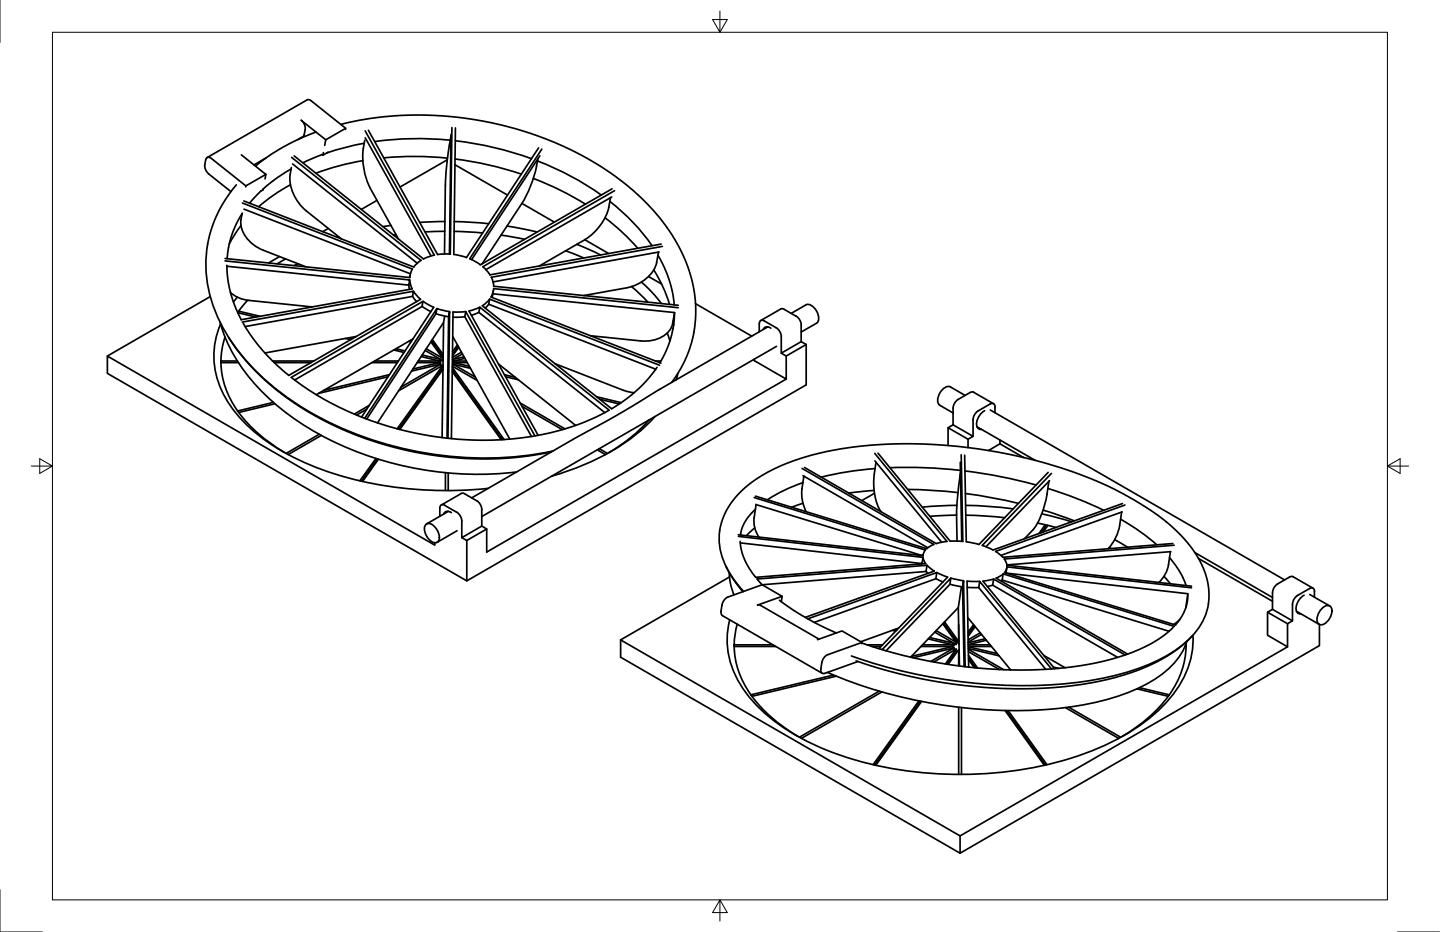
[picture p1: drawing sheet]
<svg xmlns="http://www.w3.org/2000/svg" width="432mm" height="279mm" viewBox="0 0 432 279" stroke-linecap="round" stroke-linejoin="round" font-family="sans-serif">
<!-- layer: Visible -->
<g fill="none" stroke="#000" stroke-width=".51">
<path d="M92 30l-29.9 17.2M92 29.9h.7l.7 .3M93.4 30.3l10.3 8.2-.1 .3M94.8 39.6l-.7 .2a60.1 60.1 0 0 0-17.5 10M102.2 37.3l8.5-1.7 9.4-1h10.4l8 .7 9.1 1.6 10.1 2.6 8.6 3.2 8.1 3.8 8.4 5.1 6.6 5.1 4.8 4.5 5.3 6.3 4 6.4 2.7 6.1 1.8 6.7 .5 3.6 .1 3.1a35.1 35.1 0 0 1-7.2 21.3M103.7 38.5l-6 3.4M109.5 39.2l20.8 37.3-3.3 1.1M135.5 38.2l-.5 38-3.8 .1-20.7-37.2M136.6 38.3l-.5 38 3.8 .9 21.6-32.9M61.4 49.4l.1 1 .7 1.4 7.1 5.6M61.4 49.4l.3-1.5a.83 .83 0 0 1 1.3-.7l10.7 8.5M70.9 55.4a37.9 37.9 0 0 0-8.6 17.8"/>
<path d="M72.4 46.4l7.3 5.9M78.3 57.2l-3.5 3.7M78.9 56.6v.3l-.6 .4M79.7 52.3l-6 3.4v.3M79.7 52.3l-.2 1.3M79.7 47.4l-3.6 2M87 52.3a12.7 12.7 0 0 0 4.8 10.9l10.6 8.4M87.1 55.4l-4.6 2.8-4.9 3.8M87.3 50.6a46.9 46.9 0 0 0-8.4 6M87.4 50.2l-.4 2.1M87.4 47.2l38.9 30.8-2.2 2-51-19.8M87.7 49.1l37.4 29.8"/>
<path d="M88.2 46.7l38.8 30.9M90.3 41.3l.1 .1M90.8 41l-1.5 .8M90.8 41l.5-.7a3.6 3.6 0 0 0-1-4.3l7.4 5.9M96.5 46.3l.3 .2M96.6 46.3l-5.8 2.5M97 45.7l-.2 .8M97.7 41.9l-.3 1.7M98.4 45.6l-1.6 .9M108.8 48.2l-7.3 1.5-6.8 2.2M109.2 42.9l-5.2 1.2-6 1.7M109.4 42a20.8 20.8 0 0 0 1.6 14.3l8.5 15.3"/>
<path d="M109.5 41.3l19.7 35.4M115.1 47.3l9.4-.4 9.7 .5M133.5 55.5l-.2 20.6M134.1 48l-14.1 8.1M135 42l-10.7-.4-6 .2-5.9 .6M135.2 40.9l-1.1 7-.5 7.6M135.2 40.3l-.4 35.9M136.4 49.4l15.8 9.1M136.5 47.7l10 1.7 9.8 2.8M136.5 42.2l10.9 1.9 6.1 1.5 5.9 2M159.9 53.5l8.7 3.8 7 3.9M160.9 49.9a35.8 35.8 0 0 1-4.4 11.1l-11.9 18.1"/>
<path d="M161.2 48.2l5.5 2.4 5.2 2.6 8.4 5.3M161.3 47.6l-.4 2.3M161.9 46.7l-20.5 31.1M162.5 44.7l-21.6 32.9 3.2 1.8M183.1 59.2l-.6 3M183.4 59.1l-37.7 21.7M183.5 56.6l-39.5 22.8M184.3 57.2l-39.5 22.8M62.3 73.2a40.1 40.1 0 0 0 8.3 30.9 81.5 81.5 0 0 0 38.4 26.9 105.5 105.5 0 0 0 56.8 4.2M67.5 78.2l55.4 5.7-.3 1.6-54.6-5.7M68 79.5a34.9 34.9 0 0 0 4.3 16.3M72.3 67.6l-3.5 5.5"/>
<path d="M72.6 64a8.5 8.5 0 0 0 4.1 9.9l2.2 1.1 12.8 5M72.7 63.9l-1.6 2.8-1.5 3.6-.9 3-.6 4.3M72.7 60.9l51 19.8-.8 2.5-55.4-5.7M73.2 62.7l49.9 19.4M83.8 76.9l-3.3 1.9M85.7 77.6l-2.6 1.5M89.3 79l-1.1 .6M98.4 68.5l-1.6 .9M101.6 71l-.4 .1M113.1 60.1l-4.8 2.7M117.2 67.6l-2.3 .3M118.8 70.3l-.8 .1"/>
<path d="M133.4 69.3l-5.9 .2M133.4 66.4l-7.5 .3M136.2 69.4l8.5 .4M136.2 66.4l10.4 .7M150.3 70.5l7 1.2M152 67.8l9.1 1.8M156.5 61l9.7 5.6M169.6 75.2l5.4 2.1M172.9 73.3l7.2 3.1M175.3 71.9l7.2 4.1M181.4 65.3l5.3 4.4 4.5 4.7M182.5 62.2a16.2 16.2 0 0 1-7.1 9.6l-13.7 8"/>
<path d="M182.9 60.4a60.6 60.6 0 0 1 12.6 13.3M196.9 78.7a11 11 0 0 1-8.9 7.6l-13 2.3M197.3 76.5a35.1 35.1 0 0 1 4.9 14.9M197.5 75.6l-.6 3.1M197.6 75.5l-49.8 9M198.2 73.2l-51.3 9.2-2.1-2.4M198.6 73.9l-51.3 9.2 .7 2.7M63 88.9l-30.8 17.8M66 96.6a52.4 52.4 0 0 0 19.8 27.2 98.3 98.3 0 0 0 69.1 17.7M66.1 97.1a25.1 25.1 0 0 0 4.1 26.1 58.2 58.2 0 0 0 26.3 17.6 113.9 113.9 0 0 0 49.9 5.6M69.1 87.7a9.6 9.6 0 0 0 5.6 2.4l18.9 1.9M71.2 89.1l-1.2 1.4"/>
<path d="M71.3 93.7l5.5 1.3M71.6 93.3v.5M71.6 93.3l6.4 1.5M71.6 93.3l-.3 .4M72.6 96.6l51.4-9.3-.3 1.6-50.2 9M74.3 90l-2.7 3.3M122.6 85.4l.2 1.3M122.9 83.9l.7 2.7M122.9 82.6l-.1 .6M123.6 86.6l-51.4 9.3M123.7 88.8l1.2 1.6M124 87.3l2.1 2.4-39.5 22.8-.5-.4a54.9 54.9 0 0 1-13.2-15.2"/>
<path d="M126.6 91.9l2.6 1.5M126.8 90.3l3.3 1.8-21.7 32.9M130.7 94l3.8 1M131 92.5l3.8 .9M133 96.7l-.4 34.5M133.3 94.8l-.3 1.9-19.8 30.1M139.4 94.9l-3.5 .2M139.7 93.4l-3.8 .1-.5 38M143.6 93.6l-2.2 .9M143.9 92.1l-3.2 1.1 20.7 37.3M144.6 91.7l38.8 30.8a42.2 42.2 0 0 0 13.6-12.4M146.5 91.2l.3-1.5 51 19.8"/>
<path d="M146.5 91.2l50.1 19.5M146.6 91.2l-1.1 1.1M146.8 89.7l-2.1 1.9M147.8 88.1l54.5 5.6a8.1 8.1 0 0 1-2.5 6.4 10.1 10.1 0 0 1-7.6 2.1l-15.2-1.6M147.9 87.1l-.3 2.1M148 85.8l55.4 5.7M148 86.5l55.4 5.7M148 86.5l-.8 2.5 51 19.9M189.4 85.9l4.8 4.7M192.3 84.6l3 2.7 3 3.7M194.5 82.9l3.9 2.3M196 80.9l3 5.6 1.8 4.8"/>
<path d="M200.1 99.8l.8 2.5M201.7 96.9l.3 .6M201.9 96.1l.1 1.2M202.2 93.9l-.3 4.3-.9 3.6-1.3 3.5-1.8 3.5M208.6 91l16.8 9.8M227.7 99.5l.1-2.9 .5-.6 .9 .2 4 2.4 .6 .8 .4 1 .1 5.5 5.9-3.5M230.2 98l-33.1 19.1-12.3 7.5-12.6 6.9-30.7 17.7M231.2 98.4a1.38 1.38 0 0 0-2.3 .4M234.1 92.6l-6 3.5M234.1 92.6h.8l3.9 2.2 .7 .7 .6 .9 .2 1-.1 5 1.5 .9v12.1l-101.7 58.7M237.2 94l4.5-2.6a3.2 3.2 0 0 1 3.5 2.5l.2 .6a2.18 2.18 0 0 1-.5 2.4l-4.7 2.6M66.3 108.7h5.2"/>
<path d="M66.3 108.7a29.3 29.3 0 0 0 10.7 20.9l4.5 3.6 3.9 2.5M67.5 101a23.2 23.2 0 0 0-1.2 7.7M68.5 101.1a76.3 76.3 0 0 0 34.9 28 104.6 104.6 0 0 0 61.9 6.4M71.2 108.2h-4.9v.5M81.7 108.2h12.4M82.3 108.7h11M88.3 113.9l38.3-22 .2-1.6-39.4 22.9a96.1 96.1 0 0 0 61.4 18.7l3.3-.2a73.3 73.3 0 0 0 30.4-8.6M103.6 101.5l1.6 .3M104.9 101.2l.9 .3M106.8 100.9l-27.4 4.9M111.5 108.7h7.6M112.4 108.2h7.1"/>
<path d="M116.4 112.9l-20.8 5M116.8 112.3l-19.7 4.7M118.1 104.9l3.1 .8M118.7 104.6l2.8 .6M122.7 102.3l.5 .3M123.3 101.9l.2 .2M123.8 101.6l-29 16.7M125.1 108.7h6.7l-8 1.9M125.4 108.2h6.4M126.3 106.9l5.5 1.3M126.6 106.4l5.6 1.4v.7l-.4-.1M127.8 104.6l5 2.8"/>
<path d="M129.2 102.5l3.6 4.9v.7l-5.3-3M129.4 102.2l3.5 4.8M129.6 101.8l3.3 4.5M131.8 108.2v1M132.2 109.2l-11.9 6.8M132.2 109.2v.7M132.2 109.2l-8.8 2.1M132.8 109.5l-13.3 7.6M132.8 109.5v.7l-13.3 18.5M132.8 109.5l-13.7 19M132.8 110.7l-12.9 18.1M135.6 111.4l14.7 20.4"/>
<path d="M135.6 110.8l15.1 21M135.6 110.2l15.6 21.6M135.6 109.8l7.5 4.3M135.8 100.9l17.1 30.7M135.8 109.2l6.7 3.9M135.8 109.2v.7M135.8 109.2l5.3 1.2M136.1 108.7l4.6 1.1M136.1 108.7v.5M136.1 108.7h4M136.1 108.2h3.7M137.2 103.4l-1.5 2"/>
<path d="M137.4 103.8l-1.7 2.3M137.6 104.1l-1.9 2.6M138.4 105.6l-2.7 1.5M138.7 106.1l-3 1.7M139.1 107l-3.3 .8v.7l.3-.1M139.4 107.4l-3.3 .8v.5M149.5 109.1l23.1 18.4M151.3 112.3l3.2 .8M151.6 112.9l3.8 1M166.5 109.1l20.6 7.9 3.1 .7M178.9 118.9l7.4 1.8M179.8 119.7l5.9 1.4"/>
<path d="M196.5 110.6l-.1 .4M196.5 108.2h1.7M196.6 110.7h.1M197.8 108.7h.1M203.3 111.9l-.5 2M232.9 103.8l-88.4 51.1M235.8 106.7v6.9l-9.6-5.5v-.4M235.8 113.6l-89.9 51.9v-6.9M241.7 103.3l-5.9 3.4-1.5-.8M287.3 119.8l3.6-2.1 .8-.2 6.2 3.5M287.3 119.8l-.8 .6-.7 1.5v5.5l-1.5 .8v5.4M289.4 118.5l-4.4-2.5a3.2 3.2 0 0 0-3.5 2.5l-.2 .6a2.18 2.18 0 0 0 .5 2.4l4 2.3"/>
<path d="M82 120.6l-10.8 2.6M82.4 121.1l-10.8 2.6M95.7 130.2l-9.9 5.7M96.4 130.5l-10 5.8M109.4 125.4l21.6-32.9-.3 1.6-20.7 31.5M109.9 122.7l-3 1.7M110.7 121.6l-4.5 2.5M112.7 137.4l-4.8 6.7M113.1 137.6l-4.8 6.7M113.5 137.7l-4.8 6.6M134 131.4l.5-36.4 .3-1.6-.5 38M156 120.8l13.4 7.8"/>
<path d="M156.5 121.8l12.1 7M160.4 130.7l-20.7-37.3-.3 1.6 20 35.9M179.1 134.9l2.4 1.4M179.7 134.5l2.5 1.4M182.7 123l-38.8-30.9-.3 1.5 37.8 30.1M194.6 125.9a48.5 48.5 0 0 1-12 9.8M196.4 124.9a63.5 63.5 0 0 1-28.9 17.2l-2.1 .7M262.3 135.9l21.7 26.4-3.3 .7-39.5-22.9M262.3 138.2l20 24.3M262.7 138.6l-.5 3.5a17.6 17.6 0 0 0 2 11.3M263.3 135.8l21.6 26.4M284.3 128.2l6 3.5v2.5"/>
<path d="M285.8 127.4l6 3.4-1.5 .9M288 138.6l.4 23.7M288.2 136.3l.5 26-3.8-.1M289.3 136.5l.5 25.9 3.8 .8 20.7-21.6M292.9 127.9l17.5 10.1M293.3 123.2l3.6-2.1 .9-.2 .5 .6 .1 2.2M293.3 123.2l-.8 .7-.7 1.4v5.5M295.3 123.1a4.4 4.4 0 0 0-2.2 5.1l.7 .5h.5M296.9 122.9l88.3 50.9M299.8 131.9v1.2l-3.4 2M299.8 133.1l7.1 4.1M127.8 157.2a2.07 2.07 0 0 1 2.7 .9 3.6 3.6 0 0 1 .8 4.4 2.07 2.07 0 0 1-2.8-.9 3.6 3.6 0 0 1-.7-4.4z"/>
<path d="M131.9 152.3l.3-.8 .7-.2 4.1 2.3M131.9 152.4v2.4M133.6 141.7v5.4M134.4 153.3l-6.5 3.8M134.4 141.8v5.3M135.4 153.7a1.38 1.38 0 0 0-2.3 .4M137.1 159.1l-6 3.5M138.3 148l-6 3.4M138.3 147.9l1.1 .1 3.6 2.1M143 150.1l.7 .7 .7 1.4 .1 5.5-6 3.5-.1-5.5-.7-1.5-.7-.6M144.5 157.7l1.4 .9-5.9 3.4M226.1 149.2l51.4 15.7"/>
<path d="M226.3 158.2l-2.5 2.4M226.5 152.7l-1.9 2-1.2 1.8-.9 1.9-.5 2M226.6 151.2l50 15.4M226.7 151.3l-.6 3.9a8.5 8.5 0 0 0 1.5 5.8M240.5 140.4l39.5 22.8-2.1 1.3-51.4-15.8M240.8 150.9l-3.4 1.2M240.8 144.7l-6.3 2.6-4.4 2.5M240.8 142.6l37.4 21.6M241 142.7l-.5 3.8a11.6 11.6 0 0 0 1.2 6.9M262.1 147l-7.6 .8M262.2 147.9l-3.8 2.2M262.4 140.5l-9 1.1-7.1 1.4"/>
<path d="M266.9 140.2h10.4l10.7 .8M272.2 146.7l7.5 .3 7.5 .7M286.9 154.4l-8.1 .4M286.9 151.5l-10.3 .5M288 141.7l-1.1 10.8 .1 9.7M289.4 141.2l10.8 1.7 10.5 2.5M289.5 148l7.4 1.1 8.5 1.8M289.6 151.5l7.1 .3 7.1 .8M289.6 154.4l11.7 .8M311.1 156.8l2.3 .5M312.4 154l9 2.4M312.8 152.9l9.3 3.2"/>
<path d="M313.4 157.3v.7M313.4 157.3l-1.9 2.7M313.4 158l-1.2 1.7M313.4 157.3l.8 .2M313.4 158l.4 .1M314.2 157.5l-1.4 2M314.2 157.5l2.4 .6M314.2 146.4l9.4 3.3 7.4 3.3M314.5 144.3l-.5 3.9a23.9 23.9 0 0 1-4.3 10.7l-2.5 2.6M314.7 144.1l-19 19.8M315.3 141.9l-20.7 21.6 3.2 1.4M336 155.7l6.4 4 4.5 3.6"/>
<path d="M336.3 153.5a23.2 23.2 0 0 1-1.2 6.5l-1.2 2.4-1.6 2.1M336.5 153.5l-36.4 13M336.6 151l-38.8 13.9M337.3 151.4l-38.8 13.9M138.5 161.2l1.5 .8v12.1l-107.8-62.2v-5.2l98.2 56.7v-.7M217.6 169.7a34.1 34.1 0 0 0 5.2 7.7M218.7 171.7a17.2 17.2 0 0 0 1.4 6.6M218.7 173l-32.6 18.8M221.4 160.3l55.4 6.3M221.4 160.8l55.4 6.3-.3 1.9-54.5-6.2M222 162.3a18.5 18.5 0 0 0 4.6 10.8l51-4.1M223 177.3a23.5 23.5 0 0 1-7.3-16.9l.3-2.5 1.2-3.5 1.4-2.7 1.8-2.5 2.5-2.5 2.6-2.2 3.3-2.1 3.6-2 4.5-1.9 4.4-1.4 4.2-1.2 5.9-1.2 6.9-1 4.9-.4 11.5-.2 11.8 .7 13.1 1.8 11.5 2.6 7.3 2.1 5.4 1.9 10.1 4.3 9.7 5.5 4.1 2.8 3.2 2.6 3.4 3.3 2.2 2.6a23.1 23.1 0 0 1 5.8 17.8"/>
<path d="M228.5 175.3l49.2-4 .3-1.8-51 4.1 1.6 1.7M228.5 175.3l-10.3 3.7-1.1 .9-.6 1.5M228.5 175.3l6 3.5M233.7 179.9l3.7 2.7 4 2.5 3.9 2.1 5.5 2.5M276.5 168.9v.1M276.8 167.1l.8 1.8M276.8 166.4v.2M277.5 164.9l-.7 1.7M277.7 171.3l.6 .6M278 169.4l2.2 1.8-38.7 13.9M280.6 173.5l2.2 .9M280.9 171.6l3.3 1.4"/>
<path d="M284.1 173l-20.6 21.5M284.9 175.1l3.8 .8M285.1 173.3l3.8 .8M288.3 175.9l-.9 6.2-14.3 14.9M290 176.1h3.5M293.5 176.2l.3-1.9 21.5 26.2M293.5 176.2l20.1 24.5M293.8 174.3l-3.8-.1 .5 25.8M297.7 175.4l.2-1.8 39.5 22.7M297.7 175.4l37.5 21.7M297.7 175.4l-1.6 .4M298 173.6l-3.2 .6 21.5 26.3"/>
<path d="M298.6 165.3l2.1 1.8M298.7 173.3l39.4 22.8M300.5 173.9l.3-1.9 51.3 15.8M300.5 173.9l50.1 15.4M300.6 173.9l-.4 .3M300.8 172l-2.1 1.3M301.8 171.8l54.4 6.2M301.9 170.1l-.2 1.7M301.9 169.4l55.4 6.3M301.9 169.9l55.4 6.3M302 169.9l-.8 1.7 51.3 15.8M332.6 164.2l.6 .2"/>
<path d="M334.3 161.8l3.8 2.2M349 172.8l2 2.2M350.7 167.2l2.6 3.4 1.5 2.7M351 165.4l-.6 3.9a9.4 9.4 0 0 1-2.9 5.3M351.1 165.4l-49.2 4M351.7 162.9l-51 4.2M352.1 163.4l-50.9 4.2 .7 1.8M354.8 173.3l.9 2.3M356.2 178.4l-.2 2.2-.9 2.8-.8 1.5-1.8 2.4M356.2 178.1l-.6 4M358.3 165.7l23.3 13.4M359.4 167.4l22.2 12.9"/>
<path d="M391.1 178.4a4.4 4.4 0 0 0-2.2 5.1l.7 .5h.5M392.7 178.2l6 3.5M393.7 176.3l-6-3.4-.4-.1-4.2 2.3-1.1 1.1-.4 1.5v5l6 3.4M394.1 179v-2.2l-.2-.4-.7-.1-4.1 2.2-1.1 1.1-.4 1.5v5l-1.5 .9v6.9l-98.2 56.7v5.2l107.7-62.3v-6.3M186.1 191.8v5.2l101.8 58.8M186.1 191.8l101.8 58.8M216.5 181.4l-.3 2.3 .4 .8 29.9 17.3M218.8 185.8a25.5 25.5 0 0 0 5.6 22.8 58.7 58.7 0 0 0 26.1 17.3 113.8 113.8 0 0 0 79-1.7 53.5 53.5 0 0 0 23.2-17.3 26 26 0 0 0 5-16.5M220.2 193.8h12.4M220.2 193.8a29.3 29.3 0 0 0 10.7 20.8l4.5 3.7 3.9 2.5M221.1 187.1l-.7 3.1-.2 3.6M231.8 193.3h-11.6v.5"/>
<path d="M234.3 180.4l.2-1.6-7.3 2.6h.8l17.6 10.2M242.2 185.5l38.7-13.9-.3 1.9-36.4 13.1M245.1 191.8l7.4-2.7 6 3.5-.1 .4M258.5 192.6l-10.3 3.7-1.1 .9a6 6 0 0 0-1 3.9 .83 .83 0 0 0 1.2 .8l10-3.6M260 193.3h4.6M261.5 193.8h2.7M264.5 194.8l20.6-21.5-.3 1.9-19.1 19.9M267.6 189l1 .2M268.5 188.7l.5 .1M269.5 188.3l-11.4 4.1M276.2 193.8h9.5l-12.4 3M276.6 193.3h9.1"/>
<path d="M278.3 191.5l7.4 1.8M278.7 191.1l7.4 1.7v.7h-.4M280.7 189.1l6 3.4M282.7 187l4 5.5v.7l-6.4-3.7M283 186.7l4.5 6.3v-5.7M283.2 186.4l4.3 5.9M284.3 199.2l3.2-4.4v4.8M285.7 193.3v1M286.1 194.2v.7M286.1 194.2l-12.3 3M286.1 194.2l-7 4.1M286.7 194.6v.7l-2.8 3.8"/>
<path d="M286.7 194.6l-6.7 3.9M286.7 194.6l-3.2 4.5M287.4 182.1l.3 17.5M289.1 199.8l-.5-23.8 .3-1.9 .5 25.8M290.2 185.1l12.9 15.7M290.3 193.3h6.6M290.3 193.8h7M290.3 193.9l8.8 2.1M290.4 194.6l10.6 6.2M290.4 195.3l9.3 5.4M290.4 194.4l9.2 2.2M290.4 196.4l2.7 3.9"/>
<path d="M290.4 197.1l2.2 3.1M290.4 197.7l1.8 2.5M291.9 187.3l-1.6 2.3M292.2 187.6l-1.9 2.7M292.4 187.9l-2.1 2.9M293.9 189.7l-3.6 2.1M294.3 190.2l-4 2.3M295.4 191.5l-5.1 1.2M295.8 191.9l-5.5 1.3M313 196.5l6.4 3.7M315.8 200l1.7 .4M351.8 188.1l-2.8 2.4-3.6 2.3-4.1 2.1-5.7 2-5.3 1.5-6.2 1.2-5.9 .7-6.9 .5-5.9 .1-7.9-.3-12.4-1.3-7.4-1.3-6.5-1.4-5.5-1.5-7.3-2.3"/>
<path d="M353.8 185.7l-1.9 1.5M355.3 193.8h.3M355.5 193.3l.1 .5M355.6 193.1v.7M355.6 193.8a29.3 29.3 0 0 1-10.7 20.8l-4.5 3.7-3.9 2.5M355.9 192.2a22.9 22.9 0 0 1-11.5 12.5 75.5 75.5 0 0 1-32 8.1 143.9 143.9 0 0 1-64.3-11.2M357.5 190.7l-3.2 2.9-3.9 2.8-3.8 2.1-5.1 2.3-7 2.3-5.4 1.2-6.4 1.1-6.4 .7-7 .4-8.1-.1-6.4-.3-8.8-1-9.1-1.5-7.7-1.7-6.6-1.8-5.9-2M362.4 181.1a20.7 20.7 0 0 1-9.5 13.6 65.4 65.4 0 0 1-27.8 9.6 152.2 152.2 0 0 1-69.8-7.7M380.1 183.5v6.9l6 3.5M381.6 182.7l-1.5 .8 6 3.5M388.7 183.2l6.9 4M396.2 182.7a1.88 1.88 0 0 1 3-.6 4.3 4.3 0 0 1-3 5.2 1.56 1.56 0 0 1-1.2-2.2l.4-1.3z"/>
<path d="M249.9 202.4l-24.8 5.9M250.7 202.7l-25.2 6M263.6 207.2l-23.9 13.8M264.4 207.4l-24.1 14M275.5 210.1l-13.7 19.1M276 210.2l-13.8 19.1M276.3 210.3l-13.7 19.1M287.5 212v20.2M288.3 212.1v20.1M301.4 213l11.8 16.4M301.8 213l11.7 16.3M302.3 213l11.6 16.2"/>
<path d="M319.5 212.1l15.9 9.3M320.4 212l15.7 9M340.9 206.5l9.4 2.2M341.7 206.2l8.9 2.1"/>
</g>
<!-- layer: Border -->
<path d="M0 0v12.7M15.7 9.7h400.3v260.1h-400.3zM215.9 3.3v6.4l-2.2-3.8h4.4l-2.2 3.8M9.4 139.7h6.3l-3.8-2.2v4.4l3.8-2.2M416 139.7l3.8 2.2v-4.4l-3.8 2.2h6.4M0 266.7v12.7h12.7M215.9 269.8l2.2 3.8h-4.4l2.2-3.8v6.3M419.1 279.4h12.7" fill="none" stroke="#000" stroke-width=".3"/>
</svg>
